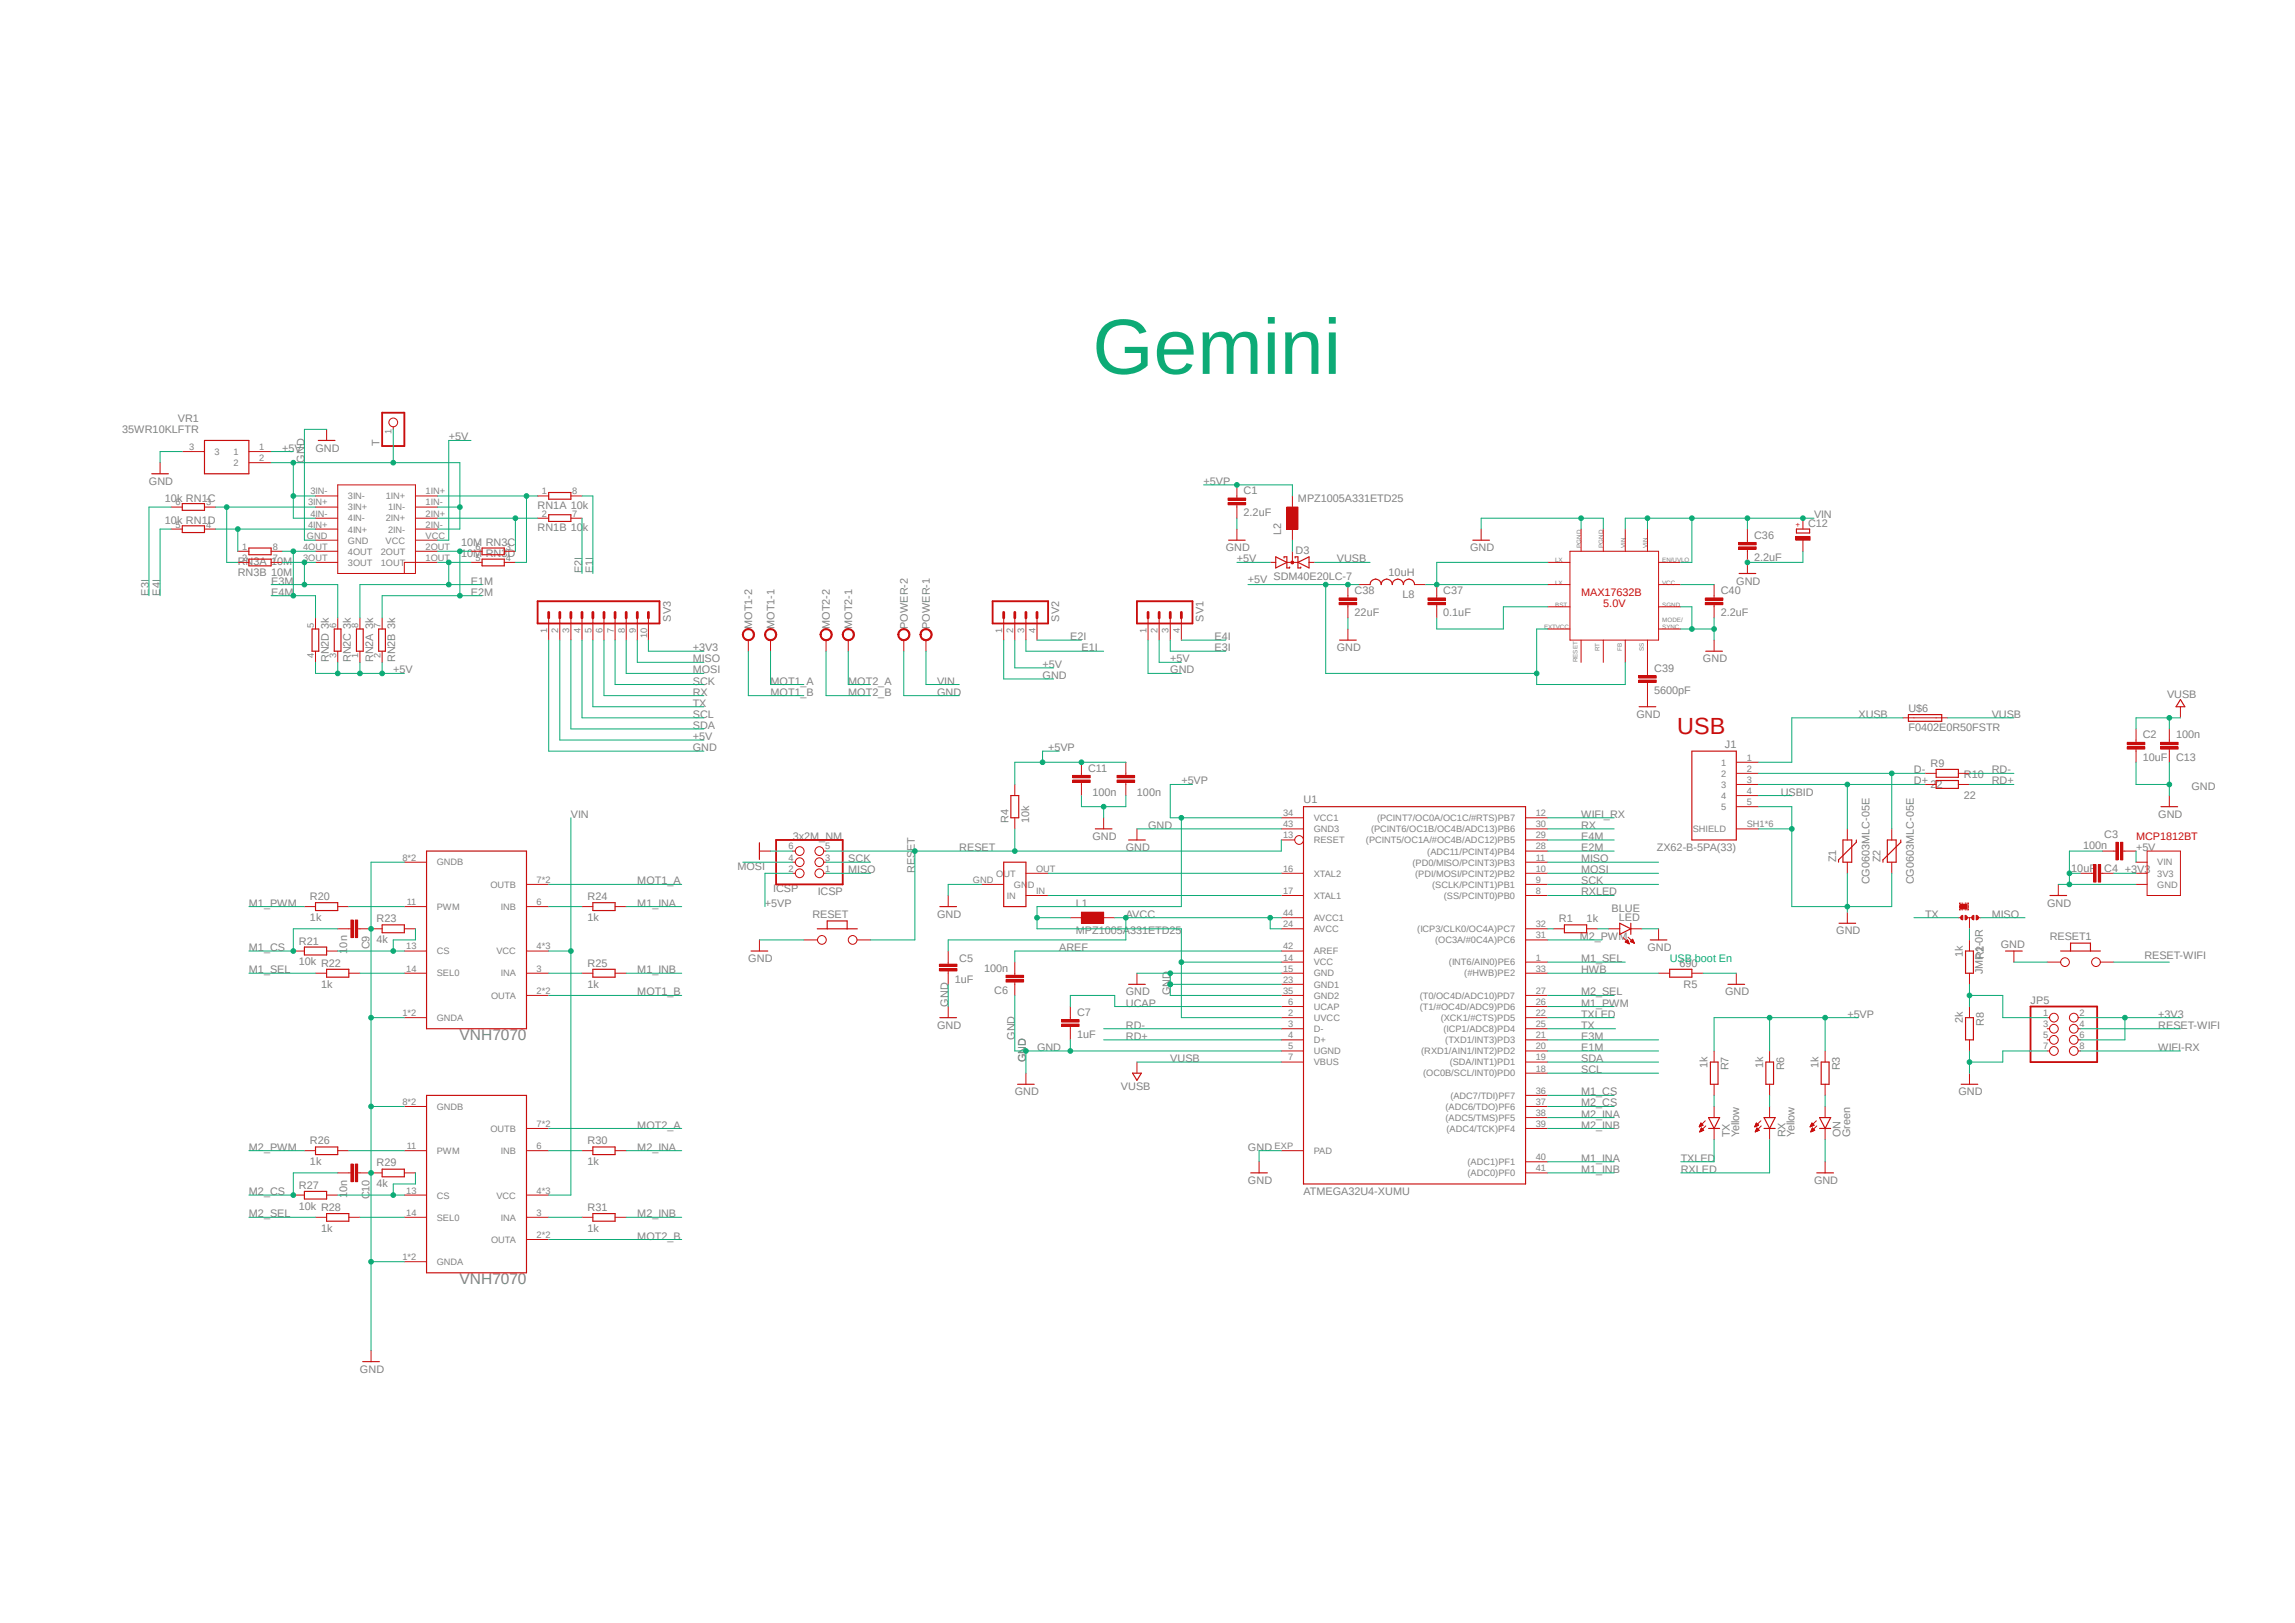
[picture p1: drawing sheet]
<svg xmlns="http://www.w3.org/2000/svg" width="420mm" height="297mm" viewBox="0 0 420 297" stroke-linecap="round" stroke-linejoin="round" font-family="sans-serif">
<defs><g id="words">
<text font-size="14.4" fill="#0dab76" x="199.9" y="68.4">Gemini</text>
<text font-size="4.3" fill="#c90d0c" x="307" y="134.4">USB</text>
<g font-size="2.8" fill="#808080">
<text x="84.1" y="190.3">VNH7070</text>
<text x="84.1" y="234.9">VNH7070</text>
</g>
<g font-size="2" fill="#808080">
<text x="32.6" y="77.3">VR1</text>
<text x="22.4" y="79.3">35WR10KLFTR</text>
<text x="51.6" y="82.6">+5V</text>
<text x="57.7" y="82.6">GND</text>
<text x="69.4" y="81.6" transform="rotate(-90 69.4 81.6)">T</text>
<text x="82.1" y="80.6">+5V</text>
<text x="27.3" y="88.7">GND</text>
<text x="55.7" y="84.7" transform="rotate(-90 55.7 84.7)">GND</text>
<text x="220.3" y="88.7">+5VP</text>
<text x="30.2" y="91.8">10k RN1C</text>
<text x="30.2" y="95.8">10k RN1D</text>
<text x="98.4" y="93.2">RN1A 10k</text>
<text x="227.6" y="94.5">2.2uF</text>
<text x="227.6" y="90.4">C1</text>
<text x="237.5" y="91.8">MPZ1005A331ETD25</text>
<text x="332" y="94.8">VIN</text>
<text x="84.4" y="99.9">10M RN3C</text>
<text x="84.4" y="101.9">10M RN3D</text>
<text x="98.4" y="97.2">RN1B 10k</text>
<text x="224.3" y="100.9">GND</text>
<text x="234.5" y="97.9" transform="rotate(-90 234.5 97.9)">L2</text>
<text x="237.1" y="101.3">D3</text>
<text x="269" y="100.9">GND</text>
<text x="321" y="98.6">C36</text>
<text x="330.9" y="96.4">C12</text>
<text x="43.5" y="103.3">RN3A 10M</text>
<text x="43.5" y="105.4">RN3B 10M</text>
<text x="49.6" y="107">E3M</text>
<text x="86.2" y="107">E1M</text>
<text x="106.5" y="104.9" transform="rotate(-90 106.5 104.9)">E2I</text>
<text x="108.5" y="104.9" transform="rotate(-90 108.5 104.9)">E1I</text>
<text x="226.4" y="102.9">+5V</text>
<text x="228.4" y="106.7">+5V</text>
<text x="233" y="106.1">SDM40E20LC-7</text>
<text x="244.6" y="102.9">VUSB</text>
<text x="254.1" y="105.4">10uH</text>
<text x="317.8" y="107">GND</text>
<text x="321" y="102.6">2.2uF</text>
<text x="27.3" y="109" transform="rotate(-90 27.3 109)">E3I</text>
<text x="29.3" y="109" transform="rotate(-90 29.3 109)">E4I</text>
<text x="49.6" y="109">E4M</text>
<text x="86.2" y="109">E2M</text>
<text x="122.8" y="113.7" transform="rotate(-90 122.8 113.7)">SV3</text>
<text x="193.8" y="113.7" transform="rotate(-90 193.8 113.7)">SV2</text>
<text x="220.3" y="113.7" transform="rotate(-90 220.3 113.7)">SV1</text>
<text x="247.9" y="112.8">22uF</text>
<text x="247.9" y="108.7">C38</text>
<text x="256.7" y="109.4">L8</text>
<text x="264.1" y="112.8">0.1uF</text>
<text x="264.1" y="108.7">C37</text>
<text x="314.9" y="112.8">2.2uF</text>
<text x="314.9" y="108.7">C40</text>
<text x="126.8" y="119.2">+3V3</text>
<text x="137.7" y="115.1" transform="rotate(-90 137.7 115.1)">MOT1-2</text>
<text x="141.7" y="115.1" transform="rotate(-90 141.7 115.1)">MOT1-1</text>
<text x="151.9" y="115.1" transform="rotate(-90 151.9 115.1)">MOT2-2</text>
<text x="156" y="115.1" transform="rotate(-90 156 115.1)">MOT2-1</text>
<text x="166.1" y="115.1" transform="rotate(-90 166.1 115.1)">POWER-2</text>
<text x="170.2" y="115.1" transform="rotate(-90 170.2 115.1)">POWER-1</text>
<text x="195.9" y="117.1">E2I</text>
<text x="197.9" y="119.2">E1I</text>
<text x="222.3" y="119.2">E3I</text>
<text x="222.3" y="117.1">E4I</text>
<text x="244.6" y="119.2">GND</text>
<text x="60.2" y="121.2" transform="rotate(-90 60.2 121.2)">RN2D 3k</text>
<text x="64.2" y="121.2" transform="rotate(-90 64.2 121.2)">RN2C 3k</text>
<text x="68.3" y="121.2" transform="rotate(-90 68.3 121.2)">RN2A 3k</text>
<text x="72" y="123.2">+5V</text>
<text x="72.3" y="121.2" transform="rotate(-90 72.3 121.2)">RN2B 3k</text>
<text x="126.8" y="125.3">SCK</text>
<text x="126.8" y="121.2">MISO</text>
<text x="126.8" y="123.2">MOSI</text>
<text x="141" y="125.3">MOT1_A</text>
<text x="155.2" y="125.3">MOT2_A</text>
<text x="171.5" y="125.3">VIN</text>
<text x="190.8" y="124.2">GND</text>
<text x="190.8" y="122.2">+5V</text>
<text x="214.2" y="123.2">GND</text>
<text x="214.2" y="121.2">+5V</text>
<text x="302.7" y="122.9">C39</text>
<text x="311.7" y="121.2">GND</text>
<text x="126.8" y="131.4">SCL</text>
<text x="126.8" y="127.3">RX</text>
<text x="126.8" y="129.3">TX</text>
<text x="141" y="127.3">MOT1_B</text>
<text x="155.2" y="127.3">MOT2_B</text>
<text x="171.5" y="127.3">GND</text>
<text x="299.5" y="131.4">GND</text>
<text x="302.7" y="127">5600pF</text>
<text x="340.1" y="131.4">XUSB</text>
<text x="349.3" y="130.3">U$6</text>
<text x="364.5" y="131.4">VUSB</text>
<text x="396.6" y="127.7">VUSB</text>
<text x="126.8" y="137.5">GND</text>
<text x="126.8" y="133.4">SDA</text>
<text x="126.8" y="135.4">+5V</text>
<text x="191.8" y="137.5">+5VP</text>
<text x="315.7" y="136.9">J1</text>
<text x="349.3" y="133.7">F0402E0R50FSTR</text>
<text x="392.1" y="135.1">C2</text>
<text x="398.2" y="135.1">100n</text>
<text x="199.1" y="141.2">C11</text>
<text x="216.2" y="143.6">+5VP</text>
<text x="350.3" y="141.5">D-</text>
<text x="350.3" y="143.6">D+</text>
<text x="353.3" y="140.3">R9</text>
<text x="359.4" y="142.4">R10</text>
<text x="364.5" y="141.5">RD-</text>
<text x="364.5" y="143.6">RD+</text>
<text x="392.1" y="139.2">10uF</text>
<text x="398.2" y="139.2">C13</text>
<text x="104.5" y="149.6">VIN</text>
<text x="199.9" y="145.6">100n</text>
<text x="208.1" y="145.6">100n</text>
<text x="238.5" y="147">U1</text>
<text x="289.3" y="149.6">WIFI_RX</text>
<text x="325.9" y="145.6">USBID</text>
<text x="353.3" y="144.1">22</text>
<text x="359.4" y="146.2">22</text>
<text x="395" y="149.6">GND</text>
<text x="401.1" y="144.6">GND</text>
<text x="145.1" y="153.7">3x2M_NM</text>
<text x="175.6" y="155.7">RESET</text>
<text x="184.5" y="150.7" transform="rotate(-90 184.5 150.7)">R4</text>
<text x="188.3" y="150.7" transform="rotate(-90 188.3 150.7)">10k</text>
<text x="199.9" y="153.7">GND</text>
<text x="206" y="155.7">GND</text>
<text x="210.1" y="151.7">GND</text>
<text x="289.3" y="155.7">E2M</text>
<text x="289.3" y="153.7">E4M</text>
<text x="289.3" y="151.7">RX</text>
<text x="303.2" y="155.7">ZX62-B-5PA(33)</text>
<text x="381.2" y="155.4">100n</text>
<text x="385.1" y="153.4">C3</text>
<text x="390.9" y="155.7">+5V</text>
<text x="116.6" y="161.8">MOT1_A</text>
<text x="135" y="159.2">MOSI</text>
<text x="155.2" y="157.8">SCK</text>
<text x="155.2" y="159.8">MISO</text>
<text x="167.4" y="159.8" transform="rotate(-90 167.4 159.8)">RESET</text>
<text x="289.3" y="161.8">SCK</text>
<text x="289.3" y="157.8">MISO</text>
<text x="289.3" y="159.8">MOSI</text>
<text x="336" y="157.8" transform="rotate(-90 336 157.8)">Z1</text>
<text x="342.1" y="161.8" transform="rotate(-90 342.1 161.8)">CG0603MLC-05E</text>
<text x="344.2" y="157.8" transform="rotate(-90 344.2 157.8)">Z2</text>
<text x="350.3" y="161.8" transform="rotate(-90 350.3 161.8)">CG0603MLC-05E</text>
<text x="379.1" y="159.5">10uF</text>
<text x="385.1" y="159.5">C4 +3V3</text>
<text x="45.6" y="165.9">M1_PWM</text>
<text x="56.7" y="164.7">R20</text>
<text x="107.5" y="164.7">R24</text>
<text x="116.6" y="165.9">M1_INA</text>
<text x="140" y="165.9">+5VP</text>
<text x="141.5" y="163.3">ICSP</text>
<text x="148.7" y="167.9">RESET</text>
<text x="149.6" y="163.8">ICSP</text>
<text x="171.5" y="167.9">GND</text>
<text x="196.9" y="165.9">L1</text>
<text x="206" y="167.9">AVCC</text>
<text x="289.3" y="163.9">RXLED</text>
<text x="294.9" y="166.8">BLUE</text>
<text x="352.3" y="167.9">TX</text>
<text x="364.5" y="167.9">MISO</text>
<text x="374.7" y="165.9">GND</text>
<text x="54.7" y="172.8">R21</text>
<text x="56.7" y="168.5">1k</text>
<text x="67.6" y="173.7" transform="rotate(-90 67.6 173.7)">C9</text>
<text x="68.9" y="172.6">4k</text>
<text x="68.9" y="168.8">R23</text>
<text x="107.5" y="168.5">1k</text>
<text x="196.9" y="171">MPZ1005A331ETD25</text>
<text x="285.3" y="168.8">R1</text>
<text x="289.1" y="172">M2_PWM</text>
<text x="290.4" y="168.8">1k</text>
<text x="296.2" y="168.6">LED</text>
<text x="336" y="171">GND</text>
<text x="366.1" y="173.4">GND</text>
<text x="375.1" y="172">RESET1</text>
<text x="45.6" y="174">M1_CS</text>
<text x="45.6" y="178.1">M1_SEL</text>
<text x="54.7" y="176.7">10k R22</text>
<text x="63.5" y="174.5" transform="rotate(-90 63.5 174.5)">10n</text>
<text x="107.5" y="176.9">R25</text>
<text x="116.6" y="178.1">M1_INB</text>
<text x="136.9" y="176.1">GND</text>
<text x="174.8" y="179.8">1uF</text>
<text x="175.6" y="176.1">C5</text>
<text x="180.1" y="177.8">100n</text>
<text x="193.8" y="174">AREF</text>
<text x="289.3" y="176.1">M1_SEL</text>
<text x="289.3" y="178.1">HWB</text>
<text x="301.5" y="174">GND</text>
<text x="307.3" y="176.9">690</text>
<text x="359.2" y="175.1" transform="rotate(-90 359.2 175.1)">1k</text>
<text x="362.9" y="178.3" transform="rotate(-90 362.9 178.3)">JMP1-0R</text>
<text x="363.1" y="175.6" transform="rotate(-90 363.1 175.6)">R2</text>
<text x="392.4" y="175.6">RESET-WIFI</text>
<text x="58.8" y="180.7">1k</text>
<text x="107.5" y="180.7">1k</text>
<text x="116.6" y="182.2">MOT1_B</text>
<text x="173.5" y="184.2" transform="rotate(-90 173.5 184.2)">GND</text>
<text x="181.9" y="181.9">C6</text>
<text x="197.1" y="185.9">C7</text>
<text x="206" y="182.2">GND</text>
<text x="206" y="184.2">UCAP</text>
<text x="214.2" y="182.2" transform="rotate(-90 214.2 182.2)">GND</text>
<text x="289.3" y="184.2">M1_PWM</text>
<text x="289.3" y="182.2">M2_SEL</text>
<text x="308.1" y="180.7">R5</text>
<text x="315.7" y="182.2">GND</text>
<text x="371.6" y="183.7">JP5</text>
<text x="171.5" y="188.3">GND</text>
<text x="185.7" y="190.3" transform="rotate(-90 185.7 190.3)">GND</text>
<text x="197.1" y="189.9">1uF</text>
<text x="206" y="188.3">RD-</text>
<text x="206" y="190.3">RD+</text>
<text x="289.3" y="186.2">TXLED</text>
<text x="289.3" y="190.3">E3M</text>
<text x="289.3" y="188.3">TX</text>
<text x="338.1" y="186.2">+5VP</text>
<text x="359.2" y="187.3" transform="rotate(-90 359.2 187.3)">2k</text>
<text x="363.1" y="187.7" transform="rotate(-90 363.1 187.7)">R8</text>
<text x="395" y="188.3">RESET-WIFI</text>
<text x="395" y="186.2">+3V3</text>
<text x="187.7" y="194.4" transform="rotate(-90 187.7 194.4)">GND</text>
<text x="189.8" y="192.3">GND</text>
<text x="214.2" y="194.4">VUSB</text>
<text x="289.3" y="194.4">SDA</text>
<text x="289.3" y="196.4">SCL</text>
<text x="289.3" y="192.3">E1M</text>
<text x="312.5" y="195.4" transform="rotate(-90 312.5 195.4)">1k</text>
<text x="316.4" y="195.9" transform="rotate(-90 316.4 195.9)">R7</text>
<text x="322.7" y="195.4" transform="rotate(-90 322.7 195.4)">1k</text>
<text x="326.5" y="195.9" transform="rotate(-90 326.5 195.9)">R6</text>
<text x="332.8" y="195.4" transform="rotate(-90 332.8 195.4)">1k</text>
<text x="336.7" y="195.9" transform="rotate(-90 336.7 195.9)">R3</text>
<text x="395" y="192.3">WIFI-RX</text>
<text x="185.7" y="200.4">GND</text>
<text x="205.1" y="199.4">VUSB</text>
<text x="289.3" y="200.4">M1_CS</text>
<text x="289.3" y="202.5">M2_CS</text>
<text x="358.4" y="200.4">GND</text>
<text x="56.7" y="209.4">R26</text>
<text x="107.5" y="209.4">R30</text>
<text x="116.6" y="206.5">MOT2_A</text>
<text x="289.3" y="204.5">M2_INA</text>
<text x="289.3" y="206.5">M2_INB</text>
<text x="316.6" y="208.2" transform="rotate(-90 316.6 208.2)">TX</text>
<text x="318.3" y="208.2" transform="rotate(-90 318.3 208.2)">Yellow</text>
<text x="326.7" y="208.2" transform="rotate(-90 326.7 208.2)">RX</text>
<text x="328.4" y="208.2" transform="rotate(-90 328.4 208.2)">Yellow</text>
<text x="336.8" y="208.2" transform="rotate(-90 336.8 208.2)">ON</text>
<text x="338.6" y="208.2" transform="rotate(-90 338.6 208.2)">Green</text>
<text x="45.6" y="210.6">M2_PWM</text>
<text x="56.7" y="213.2">1k</text>
<text x="68.9" y="213.4">R29</text>
<text x="107.5" y="213.2">1k</text>
<text x="116.6" y="210.6">M2_INA</text>
<text x="228.4" y="210.6">GND</text>
<text x="289.3" y="212.6">M1_INA</text>
<text x="289.3" y="214.6">M1_INB</text>
<text x="307.6" y="214.6">RXLED</text>
<text x="307.6" y="212.6">TXLED</text>
<text x="45.6" y="218.7">M2_CS</text>
<text x="54.7" y="221.4">10k R28</text>
<text x="54.7" y="217.5">R27</text>
<text x="63.5" y="219.2" transform="rotate(-90 63.5 219.2)">10n</text>
<text x="67.6" y="219.5" transform="rotate(-90 67.6 219.5)">C10</text>
<text x="68.9" y="217.3">4k</text>
<text x="107.5" y="221.6">R31</text>
<text x="228.4" y="216.7">GND</text>
<text x="238.5" y="218.7">ATMEGA32U4-XUMU</text>
<text x="332" y="216.7">GND</text>
<text x="45.6" y="222.8">M2_SEL</text>
<text x="58.8" y="225.4">1k</text>
<text x="107.5" y="225.4">1k</text>
<text x="116.6" y="222.8">M2_INB</text>
<text x="116.6" y="226.8">MOT2_B</text>
<text x="65.9" y="251.2">GND</text>
</g>
<g font-size="2" fill="#c90d0c">
<text x="289.3" y="109">MAX17632B</text>
<text x="293.4" y="111">5.0V</text>
<text x="390.9" y="153.7">MCP1812BT</text>
</g>
<text font-size="2" fill="#0dab76" x="305.6" y="176.1">USB boot En</text>
<g font-size="1.7" fill="#808080">
<text x="34.6" y="82.3">3</text>
<text x="39.3" y="83.2">3</text>
<text x="42.8" y="83.2">1</text>
<text x="47.4" y="82.3">1</text>
<text x="71.7" y="79.3" transform="rotate(-90 71.7 79.3)">1</text>
<text x="42.8" y="85.3">2</text>
<text x="47.4" y="84.4">2</text>
<text x="32.1" y="92.5">6</text>
<text x="37.7" y="92.5">3</text>
<text x="56.4" y="92.5">3IN+</text>
<text x="56.8" y="90.5">3IN-</text>
<text x="56.8" y="94.5">4IN-</text>
<text x="63.7" y="91.4">3IN-</text>
<text x="63.7" y="93.4">3IN+</text>
<text x="63.7" y="95.4">4IN-</text>
<text x="70.6" y="95.4">2IN+</text>
<text x="70.6" y="91.4">1IN+</text>
<text x="71" y="93.4">1IN-</text>
<text x="77.9" y="94.5">2IN+</text>
<text x="77.9" y="92.5">1IN-</text>
<text x="77.9" y="90.5">1IN+</text>
<text x="99.2" y="90.5">1</text>
<text x="99.2" y="94.5">2</text>
<text x="104.7" y="90.5">8</text>
<text x="104.7" y="94.5">7</text>
<text x="32.1" y="96.6">5</text>
<text x="37.7" y="96.6">4</text>
<text x="44.3" y="100.6">1</text>
<text x="49.9" y="100.6">8</text>
<text x="55.5" y="100.6">4OUT</text>
<text x="56.2" y="98.6">GND</text>
<text x="56.4" y="96.6">4IN+</text>
<text x="63.7" y="97.5">4IN+</text>
<text x="63.7" y="99.5">GND</text>
<text x="63.7" y="101.5">4OUT</text>
<text x="69.7" y="101.5">2OUT</text>
<text x="70.6" y="99.5">VCC</text>
<text x="71" y="97.5">2IN-</text>
<text x="77.9" y="100.6">2OUT</text>
<text x="77.9" y="98.6">VCC</text>
<text x="77.9" y="96.6">2IN-</text>
<text x="87" y="100.6">6</text>
<text x="92.5" y="100.6">3</text>
<text x="44.3" y="102.7">2</text>
<text x="49.9" y="102.7">7</text>
<text x="55.5" y="102.7">3OUT</text>
<text x="63.7" y="103.5">3OUT</text>
<text x="69.7" y="103.5">1OUT</text>
<text x="77.9" y="102.7">1OUT</text>
<text x="87" y="102.7">5</text>
<text x="92.5" y="102.7">4</text>
<text x="57.4" y="114.8" transform="rotate(-90 57.4 114.8)">5</text>
<text x="61.5" y="114.8" transform="rotate(-90 61.5 114.8)">6</text>
<text x="65.6" y="114.8" transform="rotate(-90 65.6 114.8)">8</text>
<text x="69.6" y="114.8" transform="rotate(-90 69.6 114.8)">7</text>
<text x="100.1" y="115.9" transform="rotate(-90 100.1 115.9)">1</text>
<text x="102.2" y="115.9" transform="rotate(-90 102.2 115.9)">2</text>
<text x="104.2" y="115.9" transform="rotate(-90 104.2 115.9)">3</text>
<text x="106.2" y="115.9" transform="rotate(-90 106.2 115.9)">4</text>
<text x="108.2" y="115.9" transform="rotate(-90 108.2 115.9)">5</text>
<text x="110.3" y="115.9" transform="rotate(-90 110.3 115.9)">6</text>
<text x="112.3" y="115.9" transform="rotate(-90 112.3 115.9)">7</text>
<text x="114.3" y="115.9" transform="rotate(-90 114.3 115.9)">8</text>
<text x="116.4" y="115.9" transform="rotate(-90 116.4 115.9)">9</text>
<text x="118.4" y="116.8" transform="rotate(-90 118.4 116.8)">10</text>
<text x="183.4" y="115.9" transform="rotate(-90 183.4 115.9)">1</text>
<text x="185.4" y="115.9" transform="rotate(-90 185.4 115.9)">2</text>
<text x="187.5" y="115.9" transform="rotate(-90 187.5 115.9)">3</text>
<text x="189.5" y="115.9" transform="rotate(-90 189.5 115.9)">4</text>
<text x="209.8" y="115.9" transform="rotate(-90 209.8 115.9)">1</text>
<text x="211.8" y="115.9" transform="rotate(-90 211.8 115.9)">2</text>
<text x="213.9" y="115.9" transform="rotate(-90 213.9 115.9)">3</text>
<text x="215.9" y="115.9" transform="rotate(-90 215.9 115.9)">4</text>
<text x="57.4" y="120.4" transform="rotate(-90 57.4 120.4)">4</text>
<text x="61.5" y="120.4" transform="rotate(-90 61.5 120.4)">3</text>
<text x="65.6" y="120.4" transform="rotate(-90 65.6 120.4)">1</text>
<text x="69.6" y="120.4" transform="rotate(-90 69.6 120.4)">2</text>
<text x="315" y="140.1">1</text>
<text x="315" y="142.2">2</text>
<text x="319.7" y="139.2">1</text>
<text x="319.7" y="141.2">2</text>
<text x="319.7" y="143.3">3</text>
<text x="234.8" y="149.4">34</text>
<text x="281.1" y="149.4">12</text>
<text x="315" y="144.1">3</text>
<text x="315" y="148.2">5</text>
<text x="315" y="146.2">4</text>
<text x="319.7" y="147.3">5</text>
<text x="319.7" y="145.3">4</text>
<text x="144.3" y="155.4">6</text>
<text x="151" y="155.4">5</text>
<text x="234.8" y="151.4">43</text>
<text x="234.8" y="153.4">13</text>
<text x="240.4" y="152.3">GND3</text>
<text x="240.4" y="154.3">RESET</text>
<text x="240.4" y="150.2">VCC1</text>
<text x="250" y="154.3">(PCINT5/OC1A/#OC4B/ADC12)PB5</text>
<text x="250.9" y="152.3">(PCINT6/OC1B/OC4B/ADC13)PB6</text>
<text x="252" y="150.3">(PCINT7/OC0A/OC1C/#RTS)PB7</text>
<text x="281.1" y="155.4">28</text>
<text x="281.1" y="153.4">29</text>
<text x="281.1" y="151.4">30</text>
<text x="309.8" y="152.3">SHIELD</text>
<text x="319.7" y="151.4">SH1*6</text>
<text x="73.7" y="157.5">8*2</text>
<text x="79.9" y="158.4">GNDB</text>
<text x="98.2" y="161.5">7*2</text>
<text x="144.3" y="159.5">2</text>
<text x="144.3" y="157.5">4</text>
<text x="151" y="159.5">1</text>
<text x="151" y="157.5">3</text>
<text x="178.1" y="161.5">GND</text>
<text x="182.3" y="160.4">OUT</text>
<text x="189.6" y="159.5">OUT</text>
<text x="234.8" y="159.5">16</text>
<text x="240.4" y="160.4">XTAL2</text>
<text x="258.5" y="158.4">(PD0/MISO/PCINT3)PB3</text>
<text x="259" y="160.4">(PDI/MOSI/PCINT2)PB2</text>
<text x="261.2" y="156.4">(ADC11/PCINT4)PB4</text>
<text x="281.1" y="157.5">11</text>
<text x="281.1" y="159.5">10</text>
<text x="281.1" y="161.5">9</text>
<text x="394.8" y="158.4">VIN</text>
<text x="394.8" y="160.4">3V3</text>
<text x="74.5" y="165.6">11</text>
<text x="79.9" y="166.5">PWM</text>
<text x="89.7" y="162.5">OUTB</text>
<text x="91.7" y="166.5">INB</text>
<text x="98.2" y="165.6">6</text>
<text x="184.2" y="164.5">IN</text>
<text x="185.5" y="162.4">GND</text>
<text x="189.6" y="163.6">IN</text>
<text x="234.8" y="167.6">44</text>
<text x="234.8" y="163.6">17</text>
<text x="240.4" y="164.5">XTAL1</text>
<text x="262.1" y="162.5">(SCLK/PCINT1)PB1</text>
<text x="264.2" y="164.5">(SS/PCINT0)PB0</text>
<text x="281.1" y="163.6">8</text>
<text x="394.8" y="162.4">GND</text>
<text x="74.3" y="173.7">13</text>
<text x="98.2" y="173.7">4*3</text>
<text x="234.8" y="173.7">42</text>
<text x="234.8" y="169.7">24</text>
<text x="240.4" y="170.6">AVCC</text>
<text x="240.4" y="168.5">AVCC1</text>
<text x="259.4" y="170.6">(ICP3/CLK0/OC4A)PC7</text>
<text x="262.6" y="172.6">(OC3A/#0C4A)PC6</text>
<text x="281.1" y="169.7">32</text>
<text x="281.1" y="171.7">31</text>
<text x="74.3" y="177.8">14</text>
<text x="79.9" y="174.6">CS</text>
<text x="79.9" y="178.7">SEL0</text>
<text x="90.8" y="174.6">VCC</text>
<text x="91.7" y="178.7">INA</text>
<text x="98.2" y="177.8">3</text>
<text x="234.8" y="177.8">15</text>
<text x="234.8" y="179.8">23</text>
<text x="234.8" y="175.8">14</text>
<text x="240.4" y="174.6">AREF</text>
<text x="240.4" y="178.7">GND</text>
<text x="240.4" y="176.7">VCC</text>
<text x="265.2" y="176.7">(INT6/AIN0)PE6</text>
<text x="268" y="178.7">(#HWB)PE2</text>
<text x="281.1" y="177.8">33</text>
<text x="281.1" y="175.8">1</text>
<text x="73.7" y="185.9">1*2</text>
<text x="89.9" y="182.8">OUTA</text>
<text x="98.2" y="181.9">2*2</text>
<text x="234.8" y="181.9">35</text>
<text x="235.8" y="183.9">6</text>
<text x="235.8" y="185.9">2</text>
<text x="240.4" y="180.7">GND1</text>
<text x="240.4" y="182.8">GND2</text>
<text x="240.4" y="184.8">UCAP</text>
<text x="259.8" y="182.8">(T0/OC4D/ADC10)PD7</text>
<text x="259.8" y="184.8">(T1/#OC4D/ADC9)PD6</text>
<text x="281.1" y="181.9">27</text>
<text x="281.1" y="183.9">26</text>
<text x="281.1" y="185.9">22</text>
<text x="373.9" y="185.9">1</text>
<text x="380.6" y="185.9">2</text>
<text x="79.9" y="186.8">GNDA</text>
<text x="235.8" y="190">4</text>
<text x="235.8" y="188">3</text>
<text x="240.4" y="190.9">D+</text>
<text x="240.4" y="188.8">D-</text>
<text x="240.4" y="186.8">UVCC</text>
<text x="263.7" y="186.8">(XCK1/#CTS)PD5</text>
<text x="264.2" y="188.8">(ICP1/ADC8)PD4</text>
<text x="264.5" y="190.9">(TXD1/INT3)PD3</text>
<text x="281.1" y="188">25</text>
<text x="281.1" y="190">21</text>
<text x="373.9" y="188">3</text>
<text x="373.9" y="190">5</text>
<text x="380.6" y="188">4</text>
<text x="380.6" y="190">6</text>
<text x="235.8" y="192">5</text>
<text x="235.8" y="194.1">7</text>
<text x="240.4" y="192.9">UGND</text>
<text x="240.4" y="194.9">VBUS</text>
<text x="260.1" y="192.9">(RXD1/AIN1/INT2)PD2</text>
<text x="260.4" y="197">(OC0B/SCL/INT0)PD0</text>
<text x="265.3" y="194.9">(SDA/INT1)PD1</text>
<text x="281.1" y="196.1">18</text>
<text x="281.1" y="192">20</text>
<text x="281.1" y="194.1">19</text>
<text x="373.9" y="192">7</text>
<text x="380.6" y="192">8</text>
<text x="73.7" y="202.2">8*2</text>
<text x="79.9" y="203.1">GNDB</text>
<text x="264.5" y="203.1">(ADC6/TDO)PF6</text>
<text x="265.4" y="201">(ADC7/TDI)PF7</text>
<text x="281.1" y="202.2">37</text>
<text x="281.1" y="200.2">36</text>
<text x="89.7" y="207.1">OUTB</text>
<text x="98.2" y="206.2">7*2</text>
<text x="264.5" y="205.1">(ADC5/TMS)PF5</text>
<text x="264.7" y="207.1">(ADC4/TCK)PF4</text>
<text x="281.1" y="206.2">39</text>
<text x="281.1" y="204.2">38</text>
<text x="74.5" y="210.3">11</text>
<text x="79.9" y="211.2">PWM</text>
<text x="91.7" y="211.2">INB</text>
<text x="98.2" y="210.3">6</text>
<text x="233.3" y="210.3">EXP</text>
<text x="240.4" y="211.2">PAD</text>
<text x="268.6" y="215.3">(ADC0)PF0</text>
<text x="268.6" y="213.2">(ADC1)PF1</text>
<text x="281.1" y="214.4">41</text>
<text x="281.1" y="212.3">40</text>
<text x="74.3" y="218.4">13</text>
<text x="79.9" y="219.3">CS</text>
<text x="90.8" y="219.3">VCC</text>
<text x="98.2" y="218.4">4*3</text>
<text x="74.3" y="222.5">14</text>
<text x="79.9" y="223.4">SEL0</text>
<text x="89.9" y="227.5">OUTA</text>
<text x="91.7" y="223.4">INA</text>
<text x="98.2" y="222.5">3</text>
<text x="98.2" y="226.6">2*2</text>
<text x="73.7" y="230.6">1*2</text>
<text x="79.9" y="231.5">GNDA</text>
</g>
<text font-size="1.4" fill="#c90d0c" x="329.5" y="96.5" transform="rotate(-90 329.5 96.5)">+</text>
<g font-size="1.1" fill="#808080">
<text x="289.3" y="100.2" transform="rotate(-90 289.3 100.2)">PGND</text>
<text x="293.4" y="100.2" transform="rotate(-90 293.4 100.2)">PGND</text>
<text x="297.5" y="100.2" transform="rotate(-90 297.5 100.2)">VIN</text>
<text x="301.5" y="100.2" transform="rotate(-90 301.5 100.2)">VIN</text>
<text x="284.6" y="102.9">LX</text>
<text x="284.6" y="107">LX</text>
<text x="304.2" y="102.9">EN/UVLO</text>
<text x="304.2" y="107">VCC</text>
<text x="284.6" y="111">BST</text>
<text x="304.2" y="111">SGND</text>
<text x="304.2" y="113.9">MODE/</text>
<text x="282.6" y="115.1">EXTVCC</text>
<text x="292.7" y="119.2" transform="rotate(-90 292.7 119.2)">RT</text>
<text x="296.8" y="119.2" transform="rotate(-90 296.8 119.2)">FB</text>
<text x="300.8" y="119.2" transform="rotate(-90 300.8 119.2)">SS</text>
<text x="304.2" y="115.1">SYNC</text>
<text x="288.7" y="121.2" transform="rotate(-90 288.7 121.2)">RESET</text>
</g>
</g></defs>
<path d="M21.5 53.8l385.6 198M407.1 53.8l-385.6 198" fill="none" stroke="#fff" stroke-width=".18"/>
<path d="M142 153.7h12.2v8.1h-12.2z" fill="none" stroke="#c90d0c" stroke-width=".34"/>
<g fill="none" stroke="#c90d0c" stroke-width=".18">
<path d="M399 129.3v2.1M139 155.7h2M145.1 159.8h.4M145.1 157.8h.4M145.1 155.7h.4M150.7 159.8h.5M150.7 157.8h.5M150.7 155.7h.5M338.1 151.7v2M338.1 157.8v2M346.2 151.7v2M346.2 157.8v2"/>
<path d="M139 172v2M184.1 178.5h3.2v.4h-3.2zM184.1 179.3h3.2v.4h-3.2zM185.7 176.1v2.4M185.7 179.7v2.5M194.3 187.4h3.2v.4h-3.2zM194.3 186.6h3.2v.4h-3.2zM195.9 184.2v2.4M195.9 187.8v2.5M208.1 194.4v2M331.3 206.2h.1M331.3 206.1h.3"/>
<path d="M331.3 206h.4M331.4 206h.5M331.4 205.9h.6M331.4 205.9h.5M331.4 207.1h.1M331.4 207h.3M331.5 205.8h.4M331.5 205.7h.3M331.5 207h.3M331.5 206.9h.4M331.5 206.8h.6M331.6 205.6h.1"/>
<path d="M331.6 205.5h.1M331.6 206.8h.4M331.6 206.7h.4M331.6 206.6h.3M331.6 206.5h.2M331.7 206.5h.1M332 205.9l-.4-.4-.3 .7M332 205.9l-.7 .3M332.1 206.8l-.4-.4-.3 .7M332.1 206.8l-.7 .3M332.4 205.1l-1.1 1.1M332.5 206l-1.1 1.1"/>
<path d="M334 202.5v2M334 206.5v2M334 212.6v2"/>
<circle cx="146.4" cy="155.7" r=".8"/>
<circle cx="146.4" cy="159.8" r=".8"/>
<circle cx="146.4" cy="157.8" r=".8"/>
<circle cx="150" cy="155.7" r=".8"/>
<circle cx="150" cy="157.8" r=".8"/>
<circle cx="150" cy="159.8" r=".8"/>
</g>
<path d="M399 128l.8 1.3h-1.6zM139 154.2v3.1M337.3 153.7h1.6v4.1h-1.6zM339.7 153.7v.4l-3.2 3.3v.4M345.4 153.7h1.6v4.1h-1.6zM347.9 153.7v.4l-3.3 3.3v.4M137.5 174h3M207.3 196.4h1.6l-.8 1.3zM332.5 214.6h3M333 204.5h2l-1 2zM333 206.5h2" fill="none" stroke="#c90d0c" stroke-width=".21"/>
<path d="M184.1 178.7h3.2M184.1 179.5h3.2M194.3 187.6h3.2M194.3 186.8h3.2" fill="none" stroke="#c90d0c" stroke-width=".42"/>
<path d="M197.9 166.9h4.1v2.1h-4.1z" fill-rule="evenodd" fill="#c90d0c"/>
<g fill="none" stroke="#c90d0c" stroke-width=".18">
<path d="M197.9 139.5v2.4M206 139.5v2.4M395.4 135.8h3.2v.5h-3.2zM395.4 136.7h3.2v.4h-3.2zM397 133.4v2.4M397 137.1v2.4M196.3 142.7h3.2v.5h-3.2zM196.3 141.9h3.2v.4h-3.2zM197.9 143.1v2.5M204.4 142.7h3.2v.5h-3.2zM204.4 141.9h3.2v.4h-3.2zM206 143.1v2.5"/>
<path d="M234.5 153.7h2.4M234.5 151.7h4M234.5 149.6h4M234.5 159.8h4M279.2 155.7h4.1M279.2 153.7h4.1M279.2 151.7h4.1M279.2 149.6h4.1M279.2 157.8h4.1M279.2 159.8h4.1M397 145.6v2M171.9 177.2h3.2v.5h-3.2z"/>
<path d="M171.9 176.4h3.2v.5h-3.2zM173.5 174v2.4M173.5 177.7v2.4M195.9 167.9h2M197.9 166.9h4.1v2.1h-4.1zM202 167.9h2M234.5 167.9h4M234.5 178.1h4M234.5 170h4M234.5 176.1h4M234.5 163.9h4M234.5 174h4"/>
<path d="M279.2 178.1h4.1M279.2 170h4.1M279.2 176.1h4.1M279.2 172h4.1M279.2 161.8h4.1M279.2 163.9h4.1M317.8 178.1v2M338.1 166.9v2.1M173.5 184.2v2M187.7 196.4v2M234.5 188.3h4M234.5 192.3h4"/>
<path d="M234.5 194.4h4M234.5 182.2h4M234.5 184.2h4M234.5 190.3h4M234.5 186.2h4M234.5 180.1h4M279.2 188.3h4.1M279.2 196.4h4.1M279.2 192.3h4.1M279.2 194.4h4.1M279.2 182.2h4.1M279.2 184.2h4.1"/>
<path d="M279.2 190.3h4.1M279.2 186.2h4.1M230.4 212.6v2M234.5 210.6h4M279.2 214.6h4.1M279.2 212.6h4.1M279.2 206.5h4.1M279.2 204.5h4.1M279.2 202.5h4.1M279.2 200.4h4.1M311 206.2h.1M311 206.1h.2"/>
<path d="M311 206h.4M311.1 206h.4M311.1 205.9h.6M311.1 205.9h.5M311.1 207.1h.1M311.1 207h.3M311.1 205.8h.5M311.1 207h.4M311.1 206.9h.5M311.2 205.7h.3M311.2 205.7h.2M311.2 206.8h.6"/>
<path d="M311.2 205.6h.2M311.2 205.5h.1M311.2 206.8h.5M311.2 206.7h.5M311.3 206.6h.3M311.3 206.5h.2M311.3 206.6h.2M311.4 206.5h.1M311.7 205.9l-.4-.4-.3 .7M311.7 205.9l-.7 .3M311.8 206.8l-.4-.4-.3 .7M311.8 206.8l-.7 .3"/>
<path d="M312.1 205.1l-1.1 1.1M312.2 206l-1.1 1.1M313.7 202.5v2M313.7 206.5v2M321.1 206.2h.2M321.2 206.1h.2M321.2 206h.4M321.2 206h.5M321.3 205.9h.5M321.3 207.1h.1M321.3 207h.2M321.3 205.8h.4"/>
<path d="M321.3 205.7h.3M321.3 207h.3M321.3 206.9h.5M321.4 205.7h.2M321.4 206.8h.5M321.4 205.6h.1M321.4 205.5h.1M321.4 206.7h.4M321.4 206.6h.3M321.5 206.5h.1M321.5 206.6h.2M321.8 205.9l-.4-.4-.3 .7"/>
<path d="M321.8 205.9l-.7 .3M321.9 206.8l-.4-.4-.3 .7M321.9 206.8l-.7 .3M322.2 205.1l-1.1 1.1M322.3 206l-1.1 1.1M323.8 202.5v2M323.8 206.5v2"/>
<circle cx="237.7" cy="153.7" r=".8"/>
</g>
<path d="M395.4 136.1h3.2M395.4 136.9h3.2M196.3 143h3.2M196.3 142.1h3.2M204.4 143h3.2M204.4 142.1h3.2M171.9 177.5h3.2M171.9 176.7h3.2" fill="none" stroke="#c90d0c" stroke-width=".42"/>
<path d="M238.5 147.6h40.7v69.1h-40.7zM395.5 147.6h3M336.5 169h3.1M172 186.2h3M186.2 198.4h3.1M316.2 180.1h3.1M228.9 214.6h3M312.7 204.5h2l-1 2zM312.7 206.5h2M322.8 206.5h2.1M322.8 204.5h2.1l-1.1 2z" fill="none" stroke="#c90d0c" stroke-width=".21"/>
<path d="M140.3 115.4a1.11 1.11 0 0 1 1.7 .2 1.11 1.11 0 0 1-.7 1.6 1.11 1.11 0 0 1-1.4-1.1h.2a.92 .92 0 0 1 1.4-.7 .92 .92 0 0 1 .1 1.5 .92 .92 0 0 1-1.4-.4l-.1-.4h-.2l.1-.4z" fill-rule="evenodd" fill="#c90d0c"/>
<path d="M140.3 115.4a1.11 1.11 0 0 1 1.7 .2 1.11 1.11 0 0 1-.7 1.6 1.11 1.11 0 0 1-1.4-1.1h.2a.92 .92 0 0 1 1.4-.7 .92 .92 0 0 1 .1 1.5 .92 .92 0 0 1-1.4-.4l-.1-.4h-.2l.1-.4zM141 117.1v2.1" fill="none" stroke="#c90d0c" stroke-width=".18"/>
<path d="M136.2 115.4a1.11 1.11 0 0 1 1.7 .2 1.11 1.11 0 0 1-.7 1.6 1.11 1.11 0 0 1-1.4-1.1h.3a.92 .92 0 0 1 1.3-.7 .92 .92 0 0 1 .2 1.5 .92 .92 0 0 1-1.5-.4v-.4h-.3l.1-.4z" fill-rule="evenodd" fill="#c90d0c"/>
<path d="M136.2 115.4a1.11 1.11 0 0 1 1.7 .2 1.11 1.11 0 0 1-.7 1.6 1.11 1.11 0 0 1-1.4-1.1h.3a.92 .92 0 0 1 1.3-.7 .92 .92 0 0 1 .2 1.5 .92 .92 0 0 1-1.5-.4v-.4h-.3l.1-.4zM136.9 117.1v2.1" fill="none" stroke="#c90d0c" stroke-width=".18"/>
<path d="M154.5 115.4a1.11 1.11 0 0 1 1.7 .2 1.11 1.11 0 0 1-.7 1.6 1.11 1.11 0 0 1-1.4-1.1h.2a.92 .92 0 0 1 1.4-.7 .92 .92 0 0 1 .2 1.5 .92 .92 0 0 1-1.5-.4l-.1-.4h-.2l.1-.4z" fill-rule="evenodd" fill="#c90d0c"/>
<path d="M154.5 115.4a1.11 1.11 0 0 1 1.7 .2 1.11 1.11 0 0 1-.7 1.6 1.11 1.11 0 0 1-1.4-1.1h.2a.92 .92 0 0 1 1.4-.7 .92 .92 0 0 1 .2 1.5 .92 .92 0 0 1-1.5-.4l-.1-.4h-.2l.1-.4zM155.2 117.1v2.1" fill="none" stroke="#c90d0c" stroke-width=".18"/>
<path d="M150.4 115.4a1.11 1.11 0 0 1 1.8 .2 1.11 1.11 0 0 1-.8 1.6 1.11 1.11 0 0 1-1.3-1.1h.2a.92 .92 0 0 1 1.3-.7 .92 .92 0 0 1 .2 1.5 .92 .92 0 0 1-1.5-.4v-.4h-.2l.1-.4z" fill-rule="evenodd" fill="#c90d0c"/>
<g fill="none" stroke="#c90d0c" stroke-width=".18">
<path d="M150.4 115.4a1.11 1.11 0 0 1 1.8 .2 1.11 1.11 0 0 1-.8 1.6 1.11 1.11 0 0 1-1.3-1.1h.2a.92 .92 0 0 1 1.3-.7 .92 .92 0 0 1 .2 1.5 .92 .92 0 0 1-1.5-.4v-.4h-.2l.1-.4zM151.2 117.1v2.1M74 157.8h4.1M187.7 159.8h4.1M352.3 141.5h2M352.3 143.6h2M358.4 141.5h2M358.4 143.6h2M53.7 174h2M55.7 165.9h2M57.7 178.1h2.1M59.8 174h2"/>
<path d="M61.8 165.9h2M61.8 170h2.4M63.8 178.1h2.1M64.2 168.4h.4v3.2h-.4zM65 168.4h.4v3.2h-.4zM65.4 170h4.5M74 174h4.1M74 178.1h4.1M74 165.9h4.1M74 170h2M96.4 161.8h4M96.4 174h4"/>
<path d="M96.4 178.1h4M96.4 165.9h4M106.5 178.1h2M106.5 165.9h2M112.6 178.1h2M112.6 165.9h2M173.5 163.9v2M179.6 161.8h4.1M187.7 163.9h4.1M74 186.2h4.1M96.4 182.2h4M313.7 192.3v2.1"/>
<path d="M313.7 198.4v2M323.8 192.3v2.1M323.8 198.4v2M334 192.3v2.1M334 198.4v2M53.7 218.7h2M55.7 210.6h2M59.8 218.7h2M61.8 210.6h2M61.8 214.6h2.4M64.2 213h.4v3.2h-.4zM65 213h.4v3.2h-.4z"/>
<path d="M65.4 214.6h4.5M74 218.7h4.1M74 202.5h4.1M74 210.6h4.1M74 214.6h2M96.4 218.7h4M96.4 210.6h4M96.4 206.5h4M106.5 210.6h2M112.6 210.6h2M57.7 222.8h2.1M63.8 222.8h2.1"/>
<path d="M74 230.9h4.1M74 222.8h4.1M96.4 222.8h4M96.4 226.8h4M106.5 222.8h2M112.6 222.8h2M67.9 247.1v2.1"/>
</g>
<g fill="none" stroke="#c90d0c" stroke-width=".21">
<path d="M78.1 155.7h18.3v32.6h-18.3zM183.7 157.8h4v8.1h-4zM354.3 140.8h4.1v1.4h-4.1zM354.3 142.8h4.1v1.5h-4.1zM55.7 173.3h4.1v1.5h-4.1zM57.7 165.2h4.1v1.4h-4.1zM59.8 177.4h4v1.4h-4zM69.9 169.2h4.1v1.5h-4.1zM108.5 165.2h4.1v1.4h-4.1zM108.5 177.4h4.1v1.4h-4.1zM172 165.9h3M313 194.4h1.4v4h-1.4z"/>
<path d="M323.2 194.4h1.4v4h-1.4zM333.3 194.4h1.4v4h-1.4zM55.7 218h4.1v1.4h-4.1zM57.7 209.9h4.1v1.4h-4.1zM69.9 214h4.1v1.3h-4.1zM78.1 200.4h18.3v32.5h-18.3zM108.5 209.9h4.1v1.4h-4.1zM59.8 222.1h4v1.4h-4zM108.5 222.1h4.1v1.4h-4.1zM66.4 249.2h3"/>
</g>
<path d="M64.4 168.4v3.2M65.2 168.4v3.2M64.4 213v3.2M65.2 213v3.2" fill="none" stroke="#c90d0c" stroke-width=".42"/>
<path d="M168.7 115.4a1.12 1.12 0 0 1 1.7 .1 1.12 1.12 0 0 1-.6 1.7 1.12 1.12 0 0 1-1.4-1.1h.2a.91 .91 0 0 1 1.2-.8 .91 .91 0 0 1 .5 1.3 .91 .91 0 0 1-1.5 .2l-.2-.3v-.4h-.2z" fill-rule="evenodd" fill="#c90d0c"/>
<path d="M168.7 115.4a1.12 1.12 0 0 1 1.7 .1 1.12 1.12 0 0 1-.6 1.7 1.12 1.12 0 0 1-1.4-1.1h.2a.91 .91 0 0 1 1.2-.8 .91 .91 0 0 1 .5 1.3 .91 .91 0 0 1-1.5 .2l-.2-.3v-.4h-.2zM169.5 117.1v2.1" fill="none" stroke="#c90d0c" stroke-width=".18"/>
<path d="M164.6 115.4a1.11 1.11 0 0 1 1.8 .2 1.11 1.11 0 0 1-.7 1.6 1.11 1.11 0 0 1-1.4-1.1h.2a.91 .91 0 0 1 1.2-.8 .91 .91 0 0 1 .5 1.3 .91 .91 0 0 1-1.4 .2l-.3-.3v-.4h-.2l.1-.4z" fill-rule="evenodd" fill="#c90d0c"/>
<g fill="none" stroke="#c90d0c" stroke-width=".18">
<path d="M271.1 96.8v2M289.3 96.8v4.1M293.4 96.8v4.1M297.4 96.8v4.1M301.5 96.8v4.1M318.2 99.3h3.2v.4h-3.2zM319.8 96.8v2.5M164.6 115.4a1.11 1.11 0 0 1 1.8 .2 1.11 1.11 0 0 1-.7 1.6 1.11 1.11 0 0 1-1.4-1.1h.2a.91 .91 0 0 1 1.2-.8 .91 .91 0 0 1 .5 1.3 .91 .91 0 0 1-1.4 .2l-.3-.3v-.4h-.2l.1-.4zM165.4 117.1v2.1M183.7 113.1v4M185.7 113.1v4M187.7 113.1v4"/>
<path d="M189.8 113.1v4M210.1 113.1v4M212.1 113.1v4M214.2 113.1v4M216.2 113.1v4M245.1 110.2h3.2v.5h-3.2zM245.1 109.4h3.2v.5h-3.2zM246.7 107v2.4M246.7 110.7v2.4M246.7 115.1v2M248.7 107h2M258.9 107h2"/>
<path d="M261.3 110.2h3.2v.5h-3.2zM261.3 109.4h3.2v.5h-3.2zM262.9 107v2.4M262.9 110.7v2.4M283.3 102.9h4M283.3 107h4M283.3 111h4M283.3 115.1h4M287.3 100.9h16.2v16.2h-16.2zM289.3 117.1v4.1M293.4 117.1v4.1M297.4 117.1v4.1"/>
<path d="M301.5 117.1v6.6M303.5 102.9h4.1M303.5 107h4.1M303.5 111h4.1M303.5 115.1h4.1M312.1 110.2h3.2v.5h-3.2zM312.1 109.4h3.2v.5h-3.2zM313.7 107v2.4M313.7 110.7v2.4M313.7 117.1v2.1M318.2 100.1h3.2v.4h-3.2zM319.8 100.5v4.4"/>
<path d="M299.9 124.5h3.2v.4h-3.2zM299.9 123.7h3.2v.4h-3.2zM301.5 124.9v4.4M317.8 139.5h4M389.3 136.7h3.2v.4h-3.2zM389.3 135.8h3.2v.5h-3.2zM390.9 133.4v2.4M390.9 137.1v2.4M185.7 143.6v2M185.7 149.6v2.1M202 149.6v2.1M317.8 141.5h4"/>
<path d="M317.8 143.6h4M317.8 147.6h4M317.8 151.7h4M317.8 145.6h4M380.7 159.8h2.5M383.2 158.2h.4v3.2h-.4zM384 158.2h.4v3.2h-.4zM384.4 159.8h2.4M384.8 155.7h2.5M387.2 154.1h.4v3.3h-.4zM388.1 154.1h.4v3.3h-.4zM388.5 155.7h2.4"/>
<path d="M147.1 172h2.5M156.8 172h2.5M208.1 178.1v2M284.3 170h2M290.4 170h2M294.4 170h2M297.1 171.6l1.1 1.1M297.4 172.4l.8 .3M297.4 172.4l.5-.4 .3 .7M297.4 172.4h.6M297.5 172.3h.5M297.6 172.3h.4"/>
<path d="M297.6 172.5h.5M297.6 172.2h.3M297.7 172.2h.2M297.7 172.5h.4M297.8 172.1h.1M297.8 172h.1M297.9 172.6h.2M297.9 171.5l1.2 1.1M298 172.6h.2M298.4 172.3l.4-.4 .3 .7zM298.4 172.3h.6M298.4 170h2.1"/>
<path d="M298.4 172.2h.5M298.5 172.2h.4M298.6 172.1h.3M298.6 172.4h.4M298.6 172h.2M298.7 172h.1M298.7 172.5h.3M298.7 171.9h.1M298.9 172.5h.1M299 172.6h.1M303.5 178.1h2.1M303.5 170v2"/>
<path d="M309.6 178.1h2.1M360.4 172v2M360.4 178.1v2M368.6 174v2.1M374.6 176.1h2.5M376.7 161.8v2.1M384.3 176.1h2.5M360.4 184.2v2M360.4 190.3v2M360.4 196.4v2M374.6 186.2h.5M374.6 188.3h.5"/>
<path d="M374.6 190.3h.5M374.6 192.3h.5M380.3 186.2h.4M380.3 188.3h.4M380.3 190.3h.4M380.3 192.3h.4"/>
<circle cx="150.4" cy="172" r=".8"/>
<circle cx="156" cy="172" r=".8"/>
<circle cx="377.9" cy="176.1" r=".8"/>
<circle cx="383.6" cy="176.1" r=".8"/>
<circle cx="375.9" cy="186.2" r=".8"/>
<circle cx="375.9" cy="190.3" r=".8"/>
<circle cx="375.9" cy="192.3" r=".8"/>
<circle cx="375.9" cy="188.3" r=".8"/>
<circle cx="379.5" cy="192.3" r=".8"/>
<circle cx="379.5" cy="190.3" r=".8"/>
<circle cx="379.5" cy="188.3" r=".8"/>
<circle cx="379.5" cy="186.2" r=".8"/>
</g>
<g fill="none" stroke="#c90d0c" stroke-width=".21">
<path d="M269.5 98.8h3.1M328.8 96.8h2.4v.7h-2.4zM245.2 117.1h3M250.7 107a1.02 1.02 0 0 1 1.1-1 1.02 1.02 0 0 1 1 1 1.02 1.02 0 0 1 1-1 1.02 1.02 0 0 1 1 1 1.02 1.02 0 0 1 1-1 1.02 1.02 0 0 1 1 1 1.02 1.02 0 0 1 1.1-1 1.02 1.02 0 0 1 1 1M312.2 119.2h3M318.3 104.9h3M300 129.3h3M309.6 137.5h8.2v16.2h-8.2zM185 145.6h1.4v4h-1.4zM200.4 151.7h3.1M149.6 170h7.3M151.4 170v-1.5h3.6v1.5"/>
<path d="M286.3 169.2h4.1v1.5h-4.1zM296.4 169l2 1-2 1zM298.4 169v2M302 172h3.1M305.6 177.4h4v1.4h-4zM359.7 174h1.4v4.1h-1.4zM367 174h3.1M375.2 163.9h3M377.1 174h7.3M378.9 174v-1.4h3.7v1.4M206.5 180.1h3.1M358.9 198.4h3"/>
<path d="M359.7 186.2h1.4v4.1h-1.4z"/>
</g>
<g fill="none" stroke="#c90d0c" stroke-width=".42">
<path d="M318.2 99.5h3.2M245.1 110.4h3.2M245.1 109.6h3.2M261.3 110.4h3.2M261.3 109.6h3.2M312.1 110.4h3.2M312.1 109.6h3.2M318.2 100.3h3.2M299.9 124.7h3.2M299.9 123.9h3.2M389.3 136.9h3.2M389.3 136.1h3.2"/>
<path d="M383.4 158.2v3.2M384.2 158.2v3.2M387.4 154.1v3.3M388.3 154.1v3.3"/>
</g>
<path d="M181.7 110h10.1v4.1h-10.1zM208.1 110h10.1v4.1h-10.1zM371.6 184.2h12.2v10.2h-12.2z" fill="none" stroke="#c90d0c" stroke-width=".34"/>
<path d="M183.7 112.1v1M185.7 112.1v1M187.7 112.1v1M189.8 112.1v1M210.1 112.1v1M212.1 112.1v1M214.2 112.1v1M216.2 112.1v1" fill="none" stroke="#c90d0c" stroke-width=".51"/>
<path d="M328.6 98.2h2.7v.6h-2.7z" fill-rule="evenodd" fill="#c90d0c"/>
<g fill="none" stroke="#c90d0c" stroke-width=".18">
<path d="M328.6 98.2h2.7v.6h-2.7zM329.9 94.8v2M329.9 98.8v2.1M100.4 113.1v4M102.4 113.1v4M104.5 113.1v4M106.5 113.1v4M108.5 113.1v4M110.5 113.1v4M112.6 113.1v4M114.6 113.1v4M116.6 113.1v4"/>
<path d="M118.7 113.1v4M232.5 102.9h1M235.5 102.9h2M239.6 102.9h1M390.9 157.8h2M390.9 159.8h2M392.9 155.7h6.1v8.2h-6.1zM390.9 161.8h2"/>
</g>
<path d="M98.4 110h22.3v4.1h-22.3z" fill="none" stroke="#c90d0c" stroke-width=".34"/>
<path d="M100.4 112.1v1M102.4 112.1v1M104.5 112.1v1M106.5 112.1v1M108.5 112.1v1M110.5 112.1v1M112.6 112.1v1M114.6 112.1v1M116.6 112.1v1M118.7 112.1v1" fill="none" stroke="#c90d0c" stroke-width=".51"/>
<path d="M233.5 101.9l2 1-2 1zM235 102.1v-.2h.5v2h.5v-.1M237 102.1v-.2h.5v2h.5v-.1M237.5 102.9l2.1-1v2z" fill="none" stroke="#c90d0c" stroke-width=".21"/>
<path d="M236.3 102.7h.4v.4h-.4z" fill-rule="evenodd" fill="#c90d0c"/>
<path d="M236.3 102.7h.4v.4h-.4zM236.5 100.9v2" fill="none" stroke="#c90d0c" stroke-width=".18"/>
<path d="M235.5 92.8h2v4.1h-2z" fill-rule="evenodd" fill="#c90d0c"/>
<g fill="none" stroke="#c90d0c" stroke-width=".18">
<path d="M59.8 78.6v2M72 78.1v.5M29.3 84.7v2M31.3 96.8h2.1M31.3 92.8h2.1M33.4 82.6h4M37.4 96.8h2.1M37.4 92.8h2.1M45.6 82.6h4M45.6 84.7h4M57.7 98.8h4.1M57.7 96.8h4.1"/>
<path d="M57.7 94.8h4.1M57.7 92.8h4.1M57.7 90.8h4.1M61.8 88.7h14.2v16.2h-14.2zM76 98.8h4.1M76 96.8h4.1M76 94.8h4.1M76 92.8h4.1M76 90.8h4.1M98.4 94.8h2M98.4 90.8h2M104.5 94.8h2"/>
<path d="M104.5 90.8h2M224.7 91.9h3.3v.5h-3.3zM224.7 91.1h3.3v.5h-3.3zM226.4 88.7v2.4M226.4 92.4v2.4M226.4 96.8v2M235.5 92.8h2v4.1h-2zM236.5 90.8v2M236.5 96.8v2M43.5 102.9h2.1M43.5 100.9h2.1M49.6 102.9h2"/>
<path d="M49.6 100.9h2M57.7 102.9h4.1M57.7 100.9h4.1M57.7 113.1v2M57.7 119.2v2M61.8 113.1v2M61.8 119.2v2M65.9 113.1v2M65.9 119.2v2M69.9 113.1v2M69.9 119.2v2M76 100.9h4.1"/>
<path d="M80.1 102.9h-6.1v2M86.2 102.9h2M86.2 100.9h2M92.3 102.9h2M92.3 100.9h2M348.2 131.4h8.2M208.1 151.7v2M358.4 167.9h.6M360 167.9h.8M361.9 167.9h.6"/>
<circle cx="72" cy="77.3" r=".8"/>
</g>
<path d="M224.7 92.2h3.3M224.7 91.4h3.3" fill="none" stroke="#c90d0c" stroke-width=".42"/>
<g fill="none" stroke="#c90d0c" stroke-width=".21">
<path d="M27.8 86.7h3M33.4 92.2h4v1.2h-4zM33.4 96.2h4v1.3h-4zM37.4 80.6h8.2v6.1h-8.2zM58.3 80.6h3M100.4 90.1h4.1v1.3h-4.1zM100.4 94.2h4.1v1.2h-4.1zM224.8 98.8h3.1M45.6 100.3h4v1.2h-4zM45.6 102.3h4v1.2h-4zM57.1 115.1h1.2v4.1h-1.2zM61.2 115.1h1.2v4.1h-1.2z"/>
<path d="M65.2 115.1h1.3v4.1h-1.3zM69.3 115.1h1.2v4.1h-1.2zM88.2 100.3h4.1v1.2h-4.1zM88.2 102.3h4.1v1.2h-4.1zM349.2 130.8h6.1v1.2h-6.1zM206.5 153.7h3.1"/>
</g>
<path d="M69.9 75.5h4.1v6.1h-4.1z" fill="none" stroke="#c90d0c" stroke-width=".34"/>
<path d="M361.7 167.5a.42 .42 0 0 1 .3 .3 .42 .42 0 0 1-.1 .4l-.2 .1z" fill-rule="evenodd" fill="#c90d0c"/>
<path d="M361.7 167.5a.42 .42 0 0 1 .3 .3 .42 .42 0 0 1-.1 .4l-.2 .1z" fill="none" stroke="#c90d0c" stroke-width=".18"/>
<path d="M359.6 167.5a.42 .42 0 0 1 .4 .3 .42 .42 0 0 1-.1 .4l-.3 .1z" fill-rule="evenodd" fill="#c90d0c"/>
<path d="M359.6 167.5a.42 .42 0 0 1 .4 .3 .42 .42 0 0 1-.1 .4l-.3 .1z" fill="none" stroke="#c90d0c" stroke-width=".18"/>
<path d="M360.9 167.6l.3-.1-.1 .8a.42 .42 0 0 1-.2-.7z" fill-rule="evenodd" fill="#c90d0c"/>
<path d="M360.9 167.6l.3-.1-.1 .8a.42 .42 0 0 1-.2-.7z" fill="none" stroke="#c90d0c" stroke-width=".18"/>
<path d="M358.9 167.6l.3-.1-.1 .8a.42 .42 0 0 1-.2-.7z" fill-rule="evenodd" fill="#c90d0c"/>
<path d="M358.6 165.7v.4M358.6 166.3v.2h.2M358.8 165.3h-.2v.2M358.9 167.6l.3-.1-.1 .8a.42 .42 0 0 1-.2-.7zM359 166.5h.2M359 165.3h.2M359.6 166.5h.2M359.6 165.3h.2M360 165.3h.2v.2M360.2 165.7v.4M360.2 166.3v.2h-.2M360.4 167.9v2.1" fill="none" stroke="#c90d0c" stroke-width=".18"/>
<path d="M358.8 165.5h1.2v.8h-1.2z" fill-rule="evenodd" fill="#c90d0c"/>
<path d="M358.8 165.5h1.2v.8h-1.2z" fill="none" stroke="#c90d0c" stroke-width=".18"/>
<path d="M390.9 139.5v4.1h6.1M397 139.5v6.1M141 155.7h4.1M173.5 180.1v4.1M234.5 210.6h-4.1v2" fill="none" stroke="#0dab76" stroke-width=".18"/>
<circle cx="397" cy="143.6" r=".43" fill="#0dab76"/>
<g fill="none" stroke="#0dab76" stroke-width=".18">
<path d="M321.8 147.6h6.1v18.3h10.2v1M321.8 151.7h6.1M311.7 178.1h6.1"/>
<circle cx="397" cy="143.6" r=".43"/>
</g>
<circle cx="327.9" cy="151.7" r=".43" fill="#0dab76"/>
<g fill="none" stroke="#0dab76" stroke-width=".18">
<path d="M338.1 159.8v6.1"/>
<circle cx="327.9" cy="151.7" r=".43"/>
</g>
<circle cx="338.1" cy="165.9" r=".43" fill="#0dab76"/>
<g fill="none" stroke="#0dab76" stroke-width=".18">
<path d="M183.7 117.1v7.1h9.1M210.1 117.1v6.1h6.1M346.2 159.8v6.1h-8.1M179.6 161.8h-6.1v2.1M67.9 202.5v44.6M67.9 230.9h6.1"/>
<circle cx="338.1" cy="165.9" r=".43"/>
</g>
<circle cx="67.9" cy="230.9" r=".43" fill="#0dab76"/>
<g fill="none" stroke="#0dab76" stroke-width=".18">
<path d="M67.9 202.5h6.1"/>
<circle cx="67.9" cy="230.9" r=".43"/>
</g>
<circle cx="67.9" cy="214.6" r=".43" fill="#0dab76"/>
<g fill="none" stroke="#0dab76" stroke-width=".18">
<path d="M67.9 157.8v44.7M67.9 186.2h6.1"/>
<circle cx="67.9" cy="214.6" r=".43"/>
</g>
<circle cx="67.9" cy="186.2" r=".43" fill="#0dab76"/>
<g fill="none" stroke="#0dab76" stroke-width=".18">
<path d="M67.9 157.8h6.1"/>
<circle cx="67.9" cy="186.2" r=".43"/>
</g>
<circle cx="67.9" cy="170" r=".43" fill="#0dab76"/>
<circle cx="67.9" cy="170" r=".43" fill="none" stroke="#0dab76" stroke-width=".18"/>
<circle cx="67.9" cy="202.5" r=".43" fill="#0dab76"/>
<g fill="none" stroke="#0dab76" stroke-width=".18">
<path d="M139 172h8.1M185.7 182.2v10.1h48.8M195.9 190.3v2"/>
<circle cx="67.9" cy="202.5" r=".43"/>
</g>
<circle cx="195.9" cy="192.3" r=".43" fill="#0dab76"/>
<g fill="none" stroke="#0dab76" stroke-width=".18">
<path d="M187.7 192.3v4.1"/>
<circle cx="195.9" cy="192.3" r=".43"/>
</g>
<circle cx="187.7" cy="192.3" r=".43" fill="#0dab76"/>
<g fill="none" stroke="#0dab76" stroke-width=".18">
<path d="M329.9 100.9v2h-10.1"/>
<circle cx="187.7" cy="192.3" r=".43"/>
</g>
<circle cx="319.8" cy="102.9" r=".43" fill="#0dab76"/>
<g fill="none" stroke="#0dab76" stroke-width=".18">
<path d="M271.1 96.8v-2h22.3v2M289.3 94.8v2"/>
<circle cx="319.8" cy="102.9" r=".43"/>
</g>
<circle cx="289.3" cy="94.8" r=".43" fill="#0dab76"/>
<g fill="none" stroke="#0dab76" stroke-width=".18">
<path d="M246.7 113.1v2M307.6 115.1h6.1M313.7 113.1v4"/>
<circle cx="289.3" cy="94.8" r=".43"/>
</g>
<circle cx="313.7" cy="115.1" r=".43" fill="#0dab76"/>
<g fill="none" stroke="#0dab76" stroke-width=".18">
<path d="M307.6 111h2v4.1"/>
<circle cx="313.7" cy="115.1" r=".43"/>
</g>
<circle cx="309.6" cy="115.1" r=".43" fill="#0dab76"/>
<g fill="none" stroke="#0dab76" stroke-width=".18">
<path d="M378.7 159.8h2M384.8 155.7h-6.1v6.1M300.5 170h3M368.6 176.1h6M376.7 161.8h14.2"/>
<circle cx="309.6" cy="115.1" r=".43"/>
</g>
<circle cx="378.7" cy="159.8" r=".43" fill="#0dab76"/>
<circle cx="378.7" cy="159.8" r=".43" fill="none" stroke="#0dab76" stroke-width=".18"/>
<circle cx="378.7" cy="161.8" r=".43" fill="#0dab76"/>
<g fill="none" stroke="#0dab76" stroke-width=".18">
<path d="M226.4 94.8v2M360.4 192.3v4.1M374.6 192.3h-8.1v2.1h-6.1"/>
<circle cx="378.7" cy="161.8" r=".43"/>
</g>
<circle cx="360.4" cy="194.4" r=".43" fill="#0dab76"/>
<g fill="none" stroke="#0dab76" stroke-width=".18">
<path d="M197.9 145.6v2h8.1v-2M202 147.6v2"/>
<circle cx="360.4" cy="194.4" r=".43"/>
</g>
<circle cx="202" cy="147.6" r=".43" fill="#0dab76"/>
<g fill="none" stroke="#0dab76" stroke-width=".18">
<path d="M234.5 178.1h-20.3v2h20.3"/>
<circle cx="202" cy="147.6" r=".43"/>
</g>
<circle cx="214.2" cy="180.1" r=".43" fill="#0dab76"/>
<circle cx="214.2" cy="180.1" r=".43" fill="none" stroke="#0dab76" stroke-width=".18"/>
<circle cx="214.2" cy="180.1" r=".43" fill="#0dab76"/>
<g fill="none" stroke="#0dab76" stroke-width=".18">
<path d="M208.1 178.1h6.1M214.2 180.1v2.1h20.3"/>
<circle cx="214.2" cy="180.1" r=".43"/>
</g>
<circle cx="214.2" cy="178.1" r=".43" fill="#0dab76"/>
<g fill="none" stroke="#0dab76" stroke-width=".18">
<path d="M59.8 78.6h-4.1v20.2h2M33.4 82.6h-4.1v2.1M100.4 117.1v20.4h28.4M165.4 119.2v8.1h10.2M208.1 151.7h26.4M45.6 174h8.1M283.3 200.4h12.1M334 208.5v4.1"/>
<circle cx="214.2" cy="178.1" r=".43"/>
</g>
<circle cx="53.7" cy="174" r=".43" fill="#0dab76"/>
<g fill="none" stroke="#0dab76" stroke-width=".18">
<path d="M61.8 170h-8.1v4M61.8 214.6h-8.1v4.1h-8.1M283.3 202.5h12.1"/>
<circle cx="53.7" cy="174" r=".43"/>
</g>
<circle cx="53.7" cy="218.7" r=".43" fill="#0dab76"/>
<g fill="none" stroke="#0dab76" stroke-width=".18">
<path d="M136.9 119.2v8.1h10.2M141 119.2v6.1h6.1M151.2 119.2v8.1h8.1M155.2 119.2v6.1h4.1M167.4 155.7v16.3M185.7 151.7v4M234.5 153.7v2h-83.3M45.6 178.1h12.1M45.6 165.9h10.1M100.4 161.8h24.4M114.6 178.1h10.2M114.6 165.9h10.2"/>
<path d="M234.5 174h-48.8v2.1M283.3 176.1h14.1M283.3 172h9.9M100.4 182.2h24.4M283.3 182.2h12.1M283.3 184.2h12.1M45.6 210.6h10.1M100.4 206.5h24.4M114.6 210.6h10.2M283.3 212.6h12.1M283.3 214.6h12.1M283.3 206.5h12.1"/>
<path d="M283.3 204.5h12.1M45.6 222.8h12.1M100.4 226.8h24.4M114.6 222.8h10.2"/>
<circle cx="53.7" cy="218.7" r=".43"/>
</g>
<circle cx="167.4" cy="155.7" r=".43" fill="#0dab76"/>
<circle cx="167.4" cy="155.7" r=".43" fill="none" stroke="#0dab76" stroke-width=".18"/>
<circle cx="185.7" cy="155.7" r=".43" fill="#0dab76"/>
<g fill="none" stroke="#0dab76" stroke-width=".18">
<path d="M112.6 117.1v8.2h16.2M114.6 117.1v6.1h14.2M116.6 117.1v4.1h12.2M397 131.4v2M399 131.4h-8.1v2M135.9 157.8h9.2M151.2 157.8h8.1M151.2 159.8h8.1M283.3 157.8h20.2M283.3 159.8h20.2M360.4 141.5h8.2M360.4 143.6h8.2"/>
<path d="M159.3 172h8.1M283.3 161.8h20.2M362.5 167.9h8.1M202 188.3h32.5M202 190.3h32.5M380.7 192.3h18.3"/>
<circle cx="185.7" cy="155.7" r=".43"/>
</g>
<circle cx="397" cy="131.4" r=".43" fill="#0dab76"/>
<g fill="none" stroke="#0dab76" stroke-width=".18">
<path d="M240.6 102.9h10.1M356.4 131.4h12.2M204 167.9h30.5M206 167.9v4.1h-32.5v2M232.5 167.9v2.1h2M283.3 163.9h12.1M208.1 194.4h26.4M323.8 208.5v6.1h-16.2"/>
<circle cx="397" cy="131.4" r=".43"/>
</g>
<circle cx="206" cy="167.9" r=".43" fill="#0dab76"/>
<circle cx="206" cy="167.9" r=".43" fill="none" stroke="#0dab76" stroke-width=".18"/>
<circle cx="232.4" cy="167.9" r=".43" fill="#0dab76"/>
<g fill="none" stroke="#0dab76" stroke-width=".18">
<path d="M104.5 117.1v16.3h24.3M106.5 117.1v14.3h22.3M191.8 159.8h42.7M61.8 174h12.2M76 170v2h-4v2M191.8 163.9h42.7M283.3 178.1h20.2M195.9 184.2v-2h8.1v2h30.5M283.3 186.2h12.1M283.3 194.4h20.2M283.3 196.4h20.2M313.7 200.4v2.1"/>
<path d="M313.7 208.5v4.1h-6.1M323.8 200.4v2.1"/>
<circle cx="232.4" cy="167.9" r=".43"/>
</g>
<circle cx="72" cy="174" r=".43" fill="#0dab76"/>
<g fill="none" stroke="#0dab76" stroke-width=".18">
<path d="M63.8 165.9h10.2M65.9 178.1h8.1M100.4 178.1h6.1M100.4 165.9h6.1M61.8 218.7h12.2M76 214.6v2.1h-4v2"/>
<circle cx="72" cy="174" r=".43"/>
</g>
<circle cx="72" cy="218.7" r=".43" fill="#0dab76"/>
<g fill="none" stroke="#0dab76" stroke-width=".18">
<path d="M297.4 96.8v-2h22.4v2M301.5 94.8v2M63.8 210.6h10.2M100.4 210.6h6.1M65.9 222.8h8.1M100.4 222.8h6.1"/>
<circle cx="72" cy="218.7" r=".43"/>
</g>
<circle cx="301.5" cy="94.8" r=".43" fill="#0dab76"/>
<g fill="none" stroke="#0dab76" stroke-width=".18">
<path d="M309.6 94.8v8.1h-2"/>
<circle cx="301.5" cy="94.8" r=".43"/>
</g>
<circle cx="309.6" cy="94.8" r=".43" fill="#0dab76"/>
<g fill="none" stroke="#0dab76" stroke-width=".18">
<path d="M319.8 94.8h10.1"/>
<circle cx="309.6" cy="94.8" r=".43"/>
</g>
<circle cx="319.8" cy="94.8" r=".43" fill="#0dab76"/>
<g fill="none" stroke="#0dab76" stroke-width=".18">
<path d="M329.9 94.8h2.1"/>
<circle cx="319.8" cy="94.8" r=".43"/>
</g>
<circle cx="329.9" cy="94.8" r=".43" fill="#0dab76"/>
<g fill="none" stroke="#0dab76" stroke-width=".18">
<path d="M104.5 149.6v69.1h-4.1M100.4 174h4.1"/>
<circle cx="329.9" cy="94.8" r=".43"/>
</g>
<circle cx="104.5" cy="174" r=".43" fill="#0dab76"/>
<g fill="none" stroke="#0dab76" stroke-width=".18">
<path d="M169.5 119.2v6.1h6.1M283.3 111h-8.2v4.1h-12.2v-2M283.3 102.9h-20.4v4.1h20.4"/>
<circle cx="104.5" cy="174" r=".43"/>
</g>
<circle cx="262.9" cy="107" r=".43" fill="#0dab76"/>
<g fill="none" stroke="#0dab76" stroke-width=".18">
<path d="M242.6 107h6.1M260.9 107h2M307.6 107h6.1M297.4 121.2v4.1"/>
<circle cx="262.9" cy="107" r=".43"/>
</g>
<circle cx="246.7" cy="107" r=".43" fill="#0dab76"/>
<g fill="none" stroke="#0dab76" stroke-width=".18">
<path d="M242.6 107v16.2h38.6M283.3 115.1h-2.1v10.2h16.2"/>
<circle cx="246.7" cy="107" r=".43"/>
</g>
<circle cx="281.2" cy="123.2" r=".43" fill="#0dab76"/>
<g fill="none" stroke="#0dab76" stroke-width=".18">
<path d="M228.4 107h14.2"/>
<circle cx="281.2" cy="123.2" r=".43"/>
</g>
<circle cx="242.6" cy="107" r=".43" fill="#0dab76"/>
<g fill="none" stroke="#0dab76" stroke-width=".18">
<path d="M57.7 121.2v2h16.3M69.9 121.2v2M390.9 155.7v2.1"/>
<circle cx="242.6" cy="107" r=".43"/>
</g>
<circle cx="69.9" cy="123.2" r=".43" fill="#0dab76"/>
<g fill="none" stroke="#0dab76" stroke-width=".18">
<path d="M65.9 121.2v2"/>
<circle cx="69.9" cy="123.2" r=".43"/>
</g>
<circle cx="65.9" cy="123.2" r=".43" fill="#0dab76"/>
<g fill="none" stroke="#0dab76" stroke-width=".18">
<path d="M61.8 121.2v2"/>
<circle cx="65.9" cy="123.2" r=".43"/>
</g>
<circle cx="61.8" cy="123.2" r=".43" fill="#0dab76"/>
<g fill="none" stroke="#0dab76" stroke-width=".18">
<path d="M49.6 82.6h4.1M86.2 80.6h-4.1v18.2h-2M102.4 117.1v18.3h26.4M118.7 117.1v2.1h10.1M185.7 117.1v5.1h7.1M212.1 117.1v4.1h4.1M226.4 102.9h6.1M386.8 159.8h4.1M283.3 170h1M292.4 170h2M386.8 176.1h10.2M380.7 188.3h18.3"/>
<path d="M380.7 186.2h18.3M388.9 186.2v4.1h-8.2"/>
<circle cx="61.8" cy="123.2" r=".43"/>
</g>
<circle cx="388.9" cy="186.2" r=".43" fill="#0dab76"/>
<g fill="none" stroke="#0dab76" stroke-width=".18">
<path d="M214.2 149.6h20.3M216.2 149.6v16.3h-26.4v4.1h26.4v16.2h18.3M189.8 167.9h6.1M216.2 176.1h18.3"/>
<circle cx="388.9" cy="186.2" r=".43"/>
</g>
<circle cx="216.2" cy="176.1" r=".43" fill="#0dab76"/>
<circle cx="216.2" cy="176.1" r=".43" fill="none" stroke="#0dab76" stroke-width=".18"/>
<circle cx="216.2" cy="149.6" r=".43" fill="#0dab76"/>
<circle cx="216.2" cy="149.6" r=".43" fill="none" stroke="#0dab76" stroke-width=".18"/>
<circle cx="189.8" cy="167.9" r=".43" fill="#0dab76"/>
<g fill="none" stroke="#0dab76" stroke-width=".18">
<path d="M206 139.5h-20.3v4.1M218.2 143.6h-4v6"/>
<circle cx="189.8" cy="167.9" r=".43"/>
</g>
<circle cx="197.9" cy="139.5" r=".43" fill="#0dab76"/>
<circle cx="197.9" cy="139.5" r=".43" fill="none" stroke="#0dab76" stroke-width=".18"/>
<circle cx="190.8" cy="139.5" r=".43" fill="#0dab76"/>
<g fill="none" stroke="#0dab76" stroke-width=".18">
<path d="M220.3 88.7h16.2v2.1M193.8 137.5h-3v2M145.1 159.8h-5.1v6.1"/>
<circle cx="190.8" cy="139.5" r=".43"/>
</g>
<circle cx="226.4" cy="88.7" r=".43" fill="#0dab76"/>
<g fill="none" stroke="#0dab76" stroke-width=".18">
<path d="M323.8 186.2v6.1M340.1 186.2h-26.4v6.1"/>
<circle cx="226.4" cy="88.7" r=".43"/>
</g>
<circle cx="323.8" cy="186.2" r=".43" fill="#0dab76"/>
<g fill="none" stroke="#0dab76" stroke-width=".18">
<path d="M334 186.2v6.1"/>
<circle cx="323.8" cy="186.2" r=".43"/>
</g>
<circle cx="334" cy="186.2" r=".43" fill="#0dab76"/>
<g fill="none" stroke="#0dab76" stroke-width=".18">
<path d="M236.5 98.8v2.1M360.4 182.2h6.1v4h8.1M360.4 180.1v4.1"/>
<circle cx="334" cy="186.2" r=".43"/>
</g>
<circle cx="360.4" cy="182.2" r=".43" fill="#0dab76"/>
<g fill="none" stroke="#0dab76" stroke-width=".18">
<path d="M348.2 131.4h-20.3v8.1h-6.1M321.8 141.5h30.5M346.2 141.5v10.2"/>
<circle cx="360.4" cy="182.2" r=".43"/>
</g>
<circle cx="346.2" cy="141.5" r=".43" fill="#0dab76"/>
<g fill="none" stroke="#0dab76" stroke-width=".18">
<path d="M321.8 143.6h30.5M338.1 143.6v8.1"/>
<circle cx="346.2" cy="141.5" r=".43"/>
</g>
<circle cx="338.1" cy="143.6" r=".43" fill="#0dab76"/>
<g fill="none" stroke="#0dab76" stroke-width=".18">
<path d="M80.1 92.8h4.1M84.2 84.7v12.1h-4.1M321.8 145.6h6.1M334 200.4v2.1"/>
<circle cx="338.1" cy="143.6" r=".43"/>
</g>
<circle cx="84.2" cy="92.8" r=".43" fill="#0dab76"/>
<g fill="none" stroke="#0dab76" stroke-width=".18">
<path d="M49.6 84.7h4.1M57.7 90.8h-4v4h4"/>
<circle cx="84.2" cy="92.8" r=".43"/>
</g>
<circle cx="53.7" cy="90.8" r=".43" fill="#0dab76"/>
<g fill="none" stroke="#0dab76" stroke-width=".18">
<path d="M53.7 84.7v6.1M72 84.7h12.2"/>
<circle cx="53.7" cy="90.8" r=".43"/>
</g>
<circle cx="53.7" cy="84.7" r=".43" fill="#0dab76"/>
<g fill="none" stroke="#0dab76" stroke-width=".18">
<path d="M72 78.6v6.1h-18.3"/>
<circle cx="53.7" cy="84.7" r=".43"/>
</g>
<circle cx="72" cy="84.7" r=".43" fill="#0dab76"/>
<g fill="none" stroke="#0dab76" stroke-width=".18">
<path d="M80.1 94.8h18.3M94.3 94.8v6.1"/>
<circle cx="72" cy="84.7" r=".43"/>
</g>
<circle cx="94.3" cy="94.8" r=".43" fill="#0dab76"/>
<g fill="none" stroke="#0dab76" stroke-width=".18">
<path d="M80.1 90.8h18.3M96.4 90.8v12.1h-2.1"/>
<circle cx="94.3" cy="94.8" r=".43"/>
</g>
<circle cx="96.3" cy="90.8" r=".43" fill="#0dab76"/>
<g fill="none" stroke="#0dab76" stroke-width=".18">
<path d="M80.1 102.9h6.1M82.1 102.9v4.1"/>
<circle cx="96.3" cy="90.8" r=".43"/>
</g>
<circle cx="82.1" cy="102.9" r=".43" fill="#0dab76"/>
<g fill="none" stroke="#0dab76" stroke-width=".18">
<path d="M65.9 107h22.3"/>
<circle cx="82.1" cy="102.9" r=".43"/>
</g>
<circle cx="82.1" cy="107" r=".43" fill="#0dab76"/>
<g fill="none" stroke="#0dab76" stroke-width=".18">
<path d="M65.9 107v6.1M80.1 100.9h6.1M84.2 100.9v8.1M283.3 192.3h20.2"/>
<circle cx="82.1" cy="107" r=".43"/>
</g>
<circle cx="84.2" cy="100.9" r=".43" fill="#0dab76"/>
<g fill="none" stroke="#0dab76" stroke-width=".18">
<path d="M69.9 109h18.3"/>
<circle cx="84.2" cy="100.9" r=".43"/>
</g>
<circle cx="84.2" cy="109" r=".43" fill="#0dab76"/>
<g fill="none" stroke="#0dab76" stroke-width=".18">
<path d="M49.6 107h12.2M57.7 102.9h-2v4.1M69.9 109v4.1M283.3 155.7h12.1"/>
<circle cx="84.2" cy="109" r=".43"/>
</g>
<circle cx="55.7" cy="107" r=".43" fill="#0dab76"/>
<g fill="none" stroke="#0dab76" stroke-width=".18">
<path d="M51.6 102.9h4.1"/>
<circle cx="55.7" cy="107" r=".43"/>
</g>
<circle cx="55.7" cy="102.9" r=".43" fill="#0dab76"/>
<g fill="none" stroke="#0dab76" stroke-width=".18">
<path d="M49.6 109h8.1M57.7 100.9h-4v8.1M61.8 107v6.1M283.3 190.3h20.2"/>
<circle cx="55.7" cy="102.9" r=".43"/>
</g>
<circle cx="53.7" cy="109" r=".43" fill="#0dab76"/>
<g fill="none" stroke="#0dab76" stroke-width=".18">
<path d="M51.6 100.9h2.1"/>
<circle cx="53.7" cy="109" r=".43"/>
</g>
<circle cx="53.7" cy="100.9" r=".43" fill="#0dab76"/>
<g fill="none" stroke="#0dab76" stroke-width=".18">
<path d="M31.3 92.8h-4v16.2M31.3 96.8h-2v12.2M39.5 92.8h18.2M41.5 92.8v10.1h2M106.5 90.8h2v14.1M106.5 94.8v10.1M57.7 109v4.1M187.7 117.1v2.1h14.3M189.8 117.1h8.1M214.2 117.1v2.1h10.1M216.2 117.1h8.1M283.3 153.7h12.1"/>
<circle cx="53.7" cy="100.9" r=".43"/>
</g>
<circle cx="41.5" cy="92.8" r=".43" fill="#0dab76"/>
<g fill="none" stroke="#0dab76" stroke-width=".18">
<path d="M39.5 96.8h18.2M43.5 96.8v4.1"/>
<circle cx="41.5" cy="92.8" r=".43"/>
</g>
<circle cx="43.5" cy="96.8" r=".43" fill="#0dab76"/>
<g fill="none" stroke="#0dab76" stroke-width=".18">
<path d="M108.5 117.1v12.2h20.3M110.5 117.1v10.2h18.3M283.3 149.6h12.1M283.3 151.7h12.1M350.3 167.9h8.1M360.4 170v2M283.3 188.3h12.4"/>
<circle cx="43.5" cy="96.8" r=".43"/>
</g>
<use href="#words"/>
</svg>
